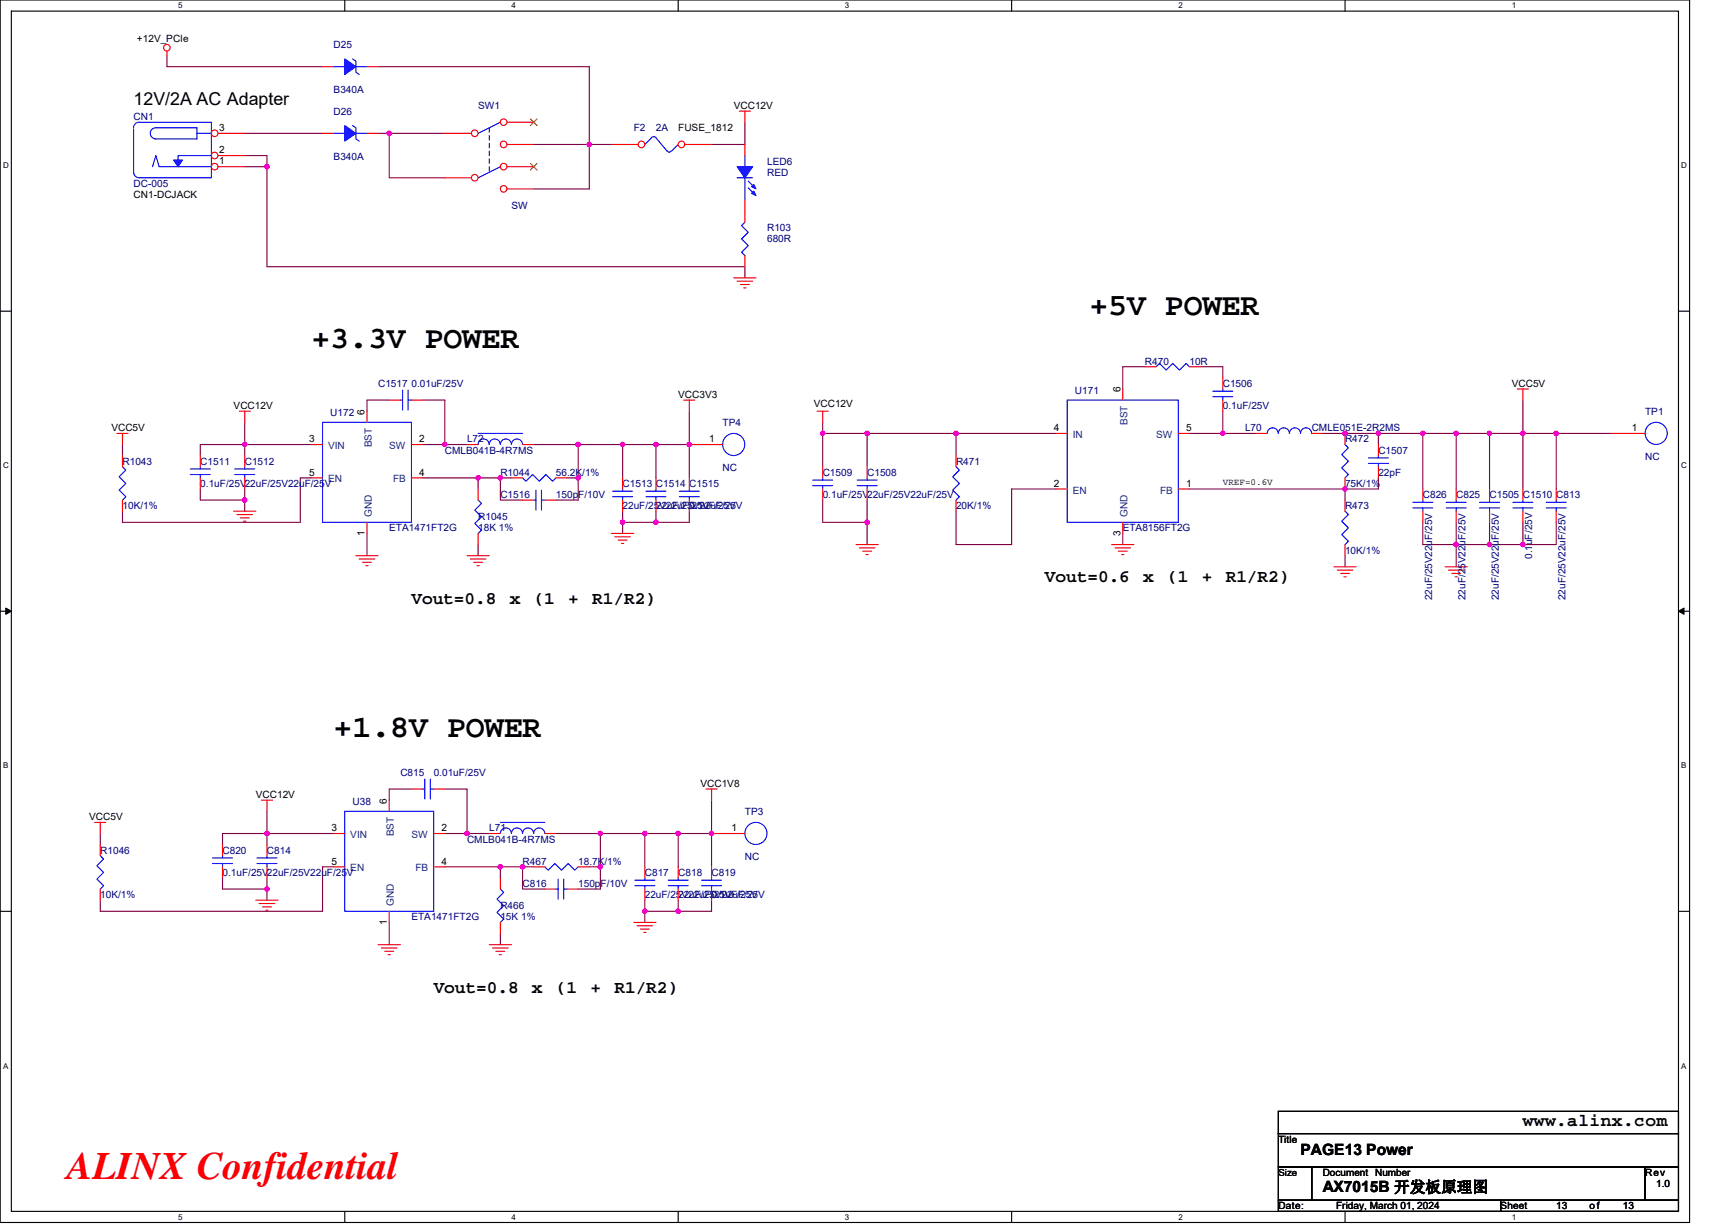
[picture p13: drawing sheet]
<svg xmlns="http://www.w3.org/2000/svg" width="297mm" height="210mm" viewBox="0 0 297 210" stroke-linecap="round" stroke-linejoin="round" font-family="sans-serif">
<defs><g id="words">
<text font-size="6.7" fill="#f00" x="11.5" y="202.2">ALINX Confidential</text>
<g font-size="5.4">
<text x="53.4" y="59.7">+3.3V POWER</text>
<text x="186.7" y="54">+5V POWER</text>
<text x="57.2" y="126.4">+1.8V POWER</text>
</g>
<g font-size="3">
<text x="22.9" y="18">12V/2A AC Adapter</text>
<text x="179.1" y="99.7">Vout=0.6</text>
<text x="196" y="99.7">x</text>
<text x="200.1" y="99.7">(1</text>
<text x="206" y="99.7">+</text>
<text x="210.1" y="99.7">R1/R2)</text>
<text x="70.5" y="103.5">Vout=0.8</text>
<text x="87.4" y="103.5">x</text>
<text x="91.5" y="103.5">(1</text>
<text x="97.4" y="103.5">+</text>
<text x="101.5" y="103.5">R1/R2)</text>
<text x="74.3" y="170.2">Vout=0.8</text>
<text x="91.2" y="170.2">x</text>
<text x="95.3" y="170.2">(1</text>
<text x="101.2" y="170.2">+</text>
<text x="105.3" y="170.2">R1/R2)</text>
<text x="261" y="193.1">www.alinx.com</text>
</g>
<g font-size="2.7">
<text x="222.9" y="197.9">PAGE13 Power</text>
<text x="226.7" y="204.4">AX7015B 开发板原理图</text>
</g>
<g font-size="1.7">
<text x="23.5" y="7.3">+12V_PCIe</text>
<text x="37.6" y="22.5">3</text>
<text x="116.2" y="22.5">FUSE_1812</text>
<text x="125.8" y="18.7">VCC12V</text>
<text x="37.6" y="28.2">1</text>
<text x="37.6" y="26.3">2</text>
<text x="22.9" y="33.9">CN1-DCJACK</text>
<text x="40" y="70.1">VCC12V</text>
<text x="62.5" y="71.1" transform="rotate(-90 62.5 71.1)">6</text>
<text x="116.2" y="68.2">VCC3V3</text>
<text x="139.5" y="69.7">VCC12V</text>
<text x="192" y="67.2" transform="rotate(-90 192 67.2)">6</text>
<text x="259.1" y="66.3">VCC5V</text>
<text x="19.1" y="73.9">VCC5V</text>
<text x="53" y="75.8">3</text>
<text x="71.9" y="75.8">2</text>
<text x="121.6" y="75.8">1</text>
<text x="180.6" y="73.9">4</text>
<text x="203.3" y="73.9">5</text>
<text x="279.7" y="73.9">1</text>
<text x="53" y="81.5">5</text>
<text x="71.9" y="81.5">4</text>
<text x="180.6" y="83.4">2</text>
<text x="203.3" y="83.4">1</text>
<text x="62.5" y="91.8" transform="rotate(-90 62.5 91.8)">1</text>
<text x="192" y="91.8" transform="rotate(-90 192 91.8)">3</text>
<text x="43.9" y="136.8">VCC12V</text>
<text x="66.3" y="137.7" transform="rotate(-90 66.3 137.7)">6</text>
<text x="120.1" y="134.9">VCC1V8</text>
<text x="15.3" y="140.6">VCC5V</text>
<text x="56.8" y="142.5">3</text>
<text x="75.7" y="142.5">2</text>
<text x="125.4" y="142.5">1</text>
<text x="56.8" y="148.2">5</text>
<text x="75.7" y="148.2">4</text>
<text x="66.3" y="158.5" transform="rotate(-90 66.3 158.5)">1</text>
<text x="219.1" y="195.9">Title</text>
<text x="219.1" y="201.5">Size</text>
<text x="226.7" y="201.6">Document Number</text>
<text x="282" y="201.6">Rev</text>
<text x="283.9" y="203.5">1.0</text>
<text x="219.1" y="207.3">Date:</text>
<text x="229" y="207.3">Friday, March 01, 2024</text>
<text x="257.2" y="207.3">Sheet</text>
<text x="266.7" y="207.3">13</text>
<text x="272.5" y="207.3">of</text>
<text x="278.2" y="207.3">13</text>
</g>
<g font-size="1.7" fill="#000080">
<text x="57.2" y="8.2">D25</text>
<text x="57.2" y="16">B340A</text>
<text x="22.9" y="20.6">CN1</text>
<text x="57.2" y="19.6">D26</text>
<text x="82" y="18.7">SW1</text>
<text x="108.6" y="22.5">F2</text>
<text x="112.4" y="22.5">2A</text>
<text x="57.2" y="27.5">B340A</text>
<text x="131.5" y="28.2">LED6</text>
<text x="22.9" y="32">DC-005</text>
<text x="87.7" y="35.8">SW</text>
<text x="131.5" y="30.1">RED</text>
<text x="131.5" y="39.6">R103</text>
<text x="131.5" y="41.6">680R</text>
<text x="196.3" y="62.5">R470</text>
<text x="203.9" y="62.5">10R</text>
<text x="56.6" y="71.3">U172</text>
<text x="64.8" y="66.3">C1517 0.01uF/25V</text>
<text x="184.3" y="67.5">U171</text>
<text x="209.6" y="66.3">C1506</text>
<text x="209.6" y="70.1">0.1uF/25V</text>
<text x="282" y="71.1">TP1</text>
<text x="76.2" y="77.7">CMLB041B-4R7MS</text>
<text x="80" y="75.8">L72</text>
<text x="123.9" y="73">TP4</text>
<text x="213.4" y="73.9">L70</text>
<text x="224.8" y="73.9">CMLE051E-2R2MS</text>
<text x="230.5" y="75.8">R472</text>
<text x="236.3" y="77.7">C1507</text>
<text x="21" y="79.7">R1043</text>
<text x="34.3" y="79.7">C1511</text>
<text x="34.3" y="83.5">0.1uF/25V22uF/25V22uF/25V</text>
<text x="41.9" y="79.7">C1512</text>
<text x="85.8" y="81.6">R1044</text>
<text x="95.3" y="81.6">56.2K/1%</text>
<text x="106.7" y="83.5">C1513 C1514 C1515</text>
<text x="123.9" y="80.8">NC</text>
<text x="141" y="81.6">C1509</text>
<text x="148.6" y="81.6">C1508</text>
<text x="163.9" y="79.7">R471</text>
<text x="230.5" y="83.5">75K/1%</text>
<text x="236.3" y="81.6">22pF</text>
<text x="282" y="78.9">NC</text>
<text x="21" y="87.3">10K/1%</text>
<text x="82" y="89.2">R1045</text>
<text x="85.8" y="85.4">C1516</text>
<text x="95.3" y="85.4">150pF/10V</text>
<text x="106.7" y="87.3">22uF/25V22uF/25V</text>
<text x="112.4" y="87.3">22uF/25V22uF/25V</text>
<text x="118.1" y="87.3">0.1uF/25V</text>
<text x="141" y="85.4">0.1uF/25V22uF/25V22uF/25V</text>
<text x="163.9" y="87.3">20K/1%</text>
<text x="230.5" y="87.3">R473</text>
<text x="243.9" y="85.4">C826</text>
<text x="249.6" y="85.4">C825</text>
<text x="255.3" y="85.4">C1505 C1510 C813</text>
<text x="66.7" y="91.1">ETA1471FT2G</text>
<text x="82" y="91.1">18K 1%</text>
<text x="192.4" y="91.1">ETA8156FT2G</text>
<text x="230.5" y="94.9">10K/1%</text>
<text x="262.6" y="95.8" transform="rotate(-90 262.6 95.8)">0.1uF/25V</text>
<text x="245.5" y="102.9" transform="rotate(-90 245.5 102.9)">22uF/25V22uF/25V</text>
<text x="251.2" y="102.9" transform="rotate(-90 251.2 102.9)">22uF/25V22uF/25V</text>
<text x="256.9" y="102.9" transform="rotate(-90 256.9 102.9)">22uF/25V22uF/25V</text>
<text x="268.3" y="102.9" transform="rotate(-90 268.3 102.9)">22uF/25V22uF/25V</text>
<text x="60.4" y="137.9">U38</text>
<text x="68.6" y="133">C815</text>
<text x="74.3" y="133">0.01uF/25V</text>
<text x="83.9" y="142.5">L71</text>
<text x="127.7" y="139.7">TP3</text>
<text x="17.2" y="146.3">R1046</text>
<text x="38.1" y="146.3">C820</text>
<text x="45.8" y="146.3">C814</text>
<text x="80" y="144.4">CMLB041B-4R7MS</text>
<text x="89.6" y="148.2">R467</text>
<text x="99.1" y="148.2">18.7K/1%</text>
<text x="127.7" y="147.5">NC</text>
<text x="17.2" y="153.9">10K/1%</text>
<text x="38.1" y="150.1">0.1uF/25V22uF/25V22uF/25V</text>
<text x="85.8" y="155.9">R466</text>
<text x="89.6" y="152">C816</text>
<text x="99.1" y="152">150pF/10V</text>
<text x="110.5" y="150.1">C817</text>
<text x="110.5" y="153.9">22uF/25V22uF/25V</text>
<text x="116.2" y="150.1">C818</text>
<text x="116.2" y="153.9">22uF/25V22uF/25V</text>
<text x="122" y="150.1">C819</text>
<text x="122" y="153.9">0.1uF/25V</text>
<text x="70.5" y="157.8">ETA1471FT2G</text>
<text x="85.8" y="157.8">15K 1%</text>
</g>
<g font-size="1.7" fill="#004080">
<text x="56.2" y="77">VIN</text>
<text x="63.7" y="76.7" transform="rotate(-90 63.7 76.7)">BST</text>
<text x="66.7" y="77">SW</text>
<text x="183.9" y="75.1">IN</text>
<text x="193.2" y="72.9" transform="rotate(-90 193.2 72.9)">BST</text>
<text x="198.2" y="75.1">SW</text>
<text x="56.2" y="82.7">EN</text>
<text x="67.4" y="82.7">FB</text>
<text x="63.7" y="88.6" transform="rotate(-90 63.7 88.6)">GND</text>
<text x="183.9" y="84.6">EN</text>
<text x="193.2" y="88.6" transform="rotate(-90 193.2 88.6)">GND</text>
<text x="198.8" y="84.6">FB</text>
<text x="60" y="143.7">VIN</text>
<text x="67.5" y="143.4" transform="rotate(-90 67.5 143.4)">BST</text>
<text x="70.5" y="143.7">SW</text>
<text x="60" y="149.4">EN</text>
<text x="71.2" y="149.4">FB</text>
<text x="67.5" y="155.3" transform="rotate(-90 67.5 155.3)">GND</text>
</g>
<text font-size="1.6" x="209.6" y="83.2">VREF=0.6V</text>
<g font-size="1.4">
<text x="30.5" y="1.4">5</text>
<text x="87.7" y="1.4">4</text>
<text x="144.8" y="1.4">3</text>
<text x="202" y="1.4">2</text>
<text x="259.1" y="1.4">1</text>
<text x=".5" y="28.9">D</text>
<text x="288.2" y="28.9">D</text>
<text x=".5" y="80.3">C</text>
<text x="288.2" y="80.3">C</text>
<text x=".5" y="131.7">B</text>
<text x="288.2" y="131.7">B</text>
<text x=".5" y="183.2">A</text>
<text x="288.2" y="183.2">A</text>
<text x="30.5" y="209.1">5</text>
<text x="87.7" y="209.1">4</text>
<text x="144.8" y="209.1">3</text>
<text x="202" y="209.1">2</text>
<text x="259.1" y="209.1">1</text>
</g>
</g></defs>
<path d="M0 0h289.6v209.5h-289.6zM1.9 1.9h285.8v205.7h-285.8z" fill="none" stroke="#000" stroke-width=".19"/>
<g fill="#fff">
<path d="M30.5 .2h.8v1.5h-.8z"/>
<path d="M30.5 207.8h.8v1.6h-.8z"/>
</g>
<path d="M59.1 0v1.9M59.1 207.6v1.9" fill="none" stroke="#000" stroke-width=".19"/>
<g fill="#fff">
<path d="M87.7 .2h.7v1.5h-.7z"/>
<path d="M87.7 207.8h.7v1.6h-.7z"/>
</g>
<path d="M116.2 0v1.9M116.2 207.6v1.9" fill="none" stroke="#000" stroke-width=".19"/>
<g fill="#fff">
<path d="M144.8 .2h.8v1.5h-.8z"/>
<path d="M144.8 207.8h.8v1.6h-.8z"/>
</g>
<path d="M173.4 0v1.9M173.4 207.6v1.9" fill="none" stroke="#000" stroke-width=".19"/>
<g fill="#fff">
<path d="M202 .2h.7v1.5h-.7z"/>
<path d="M202 207.8h.7v1.6h-.7z"/>
</g>
<path d="M230.5 0v1.9M230.5 207.6v1.9" fill="none" stroke="#000" stroke-width=".19"/>
<g fill="#fff">
<path d="M259.1 .2h.8v1.5h-.8z"/>
<path d="M259.1 207.8h.8v1.6h-.8z"/>
<path d="M.5 27.6h1v1.5h-1z"/>
<path d="M288.2 27.6h1v1.5h-1z"/>
<path d="M.5 79.1h1v1.5h-1z"/>
<path d="M288.2 79.1h1v1.5h-1z"/>
</g>
<path d="M0 53.3h1.9M287.7 53.3h1.9" fill="none" stroke="#000" stroke-width=".19"/>
<g fill="#fff">
<path d="M.5 130.5h.9v1.5h-.9z"/>
<path d="M288.2 130.5h.9v1.5h-.9z"/>
</g>
<path d="M0 104.8h1.9M287.7 104.8h1.9" fill="none" stroke="#000" stroke-width=".19"/>
<path d="M1 104.2l.9 .6-.9 .5zM287.7 104.8l.9-.6v1.1z" fill="#000" stroke="#000" stroke-width=".17"/>
<g fill="#fff">
<path d="M.5 181.9h.9v1.6h-.9z"/>
<path d="M288.2 181.9h.9v1.6h-.9z"/>
</g>
<path d="M0 156.2h1.9M287.7 156.2h1.9M219.1 190.5h68.6v3.8h-68.6zM219.1 194.3h68.6v5.7h-68.6zM219.1 200h5.7v5.7h-5.7zM219.1 205.7h38.1v1.9h-38.1zM224.8 200h57.2v5.7h-57.2zM257.2 205.7h30.5v1.9h-30.5zM282 200h5.7v5.7h-5.7z" fill="none" stroke="#000" stroke-width=".19"/>
<g fill="none" stroke="#800040" stroke-width=".19">
<path d="M28.6 9.5v1.9h26.7M64.8 11.4h36.2v13.4M41.9 28.6h3.9M41.9 22.9h13.4M41.9 26.7h3.9v1.9M45.8 28.6v17.1h81.9v1.9M64.8 22.9h1.9M66.7 22.9v7.6h9.5M66.7 22.9h9.5M91.5 24.8h9.5M101 24.8h3.8M101 24.8v7.6h-9.5"/>
<path d="M127.7 21v3.8h-5.7M21 76.2v1.9M34.3 78.1v-1.9h7.6v1.9M41.9 72.4v3.8h11.5M66.7 68.6h-3.8v1.9M72.4 68.6h3.8v7.6M72.4 76.2h3.8M76.2 76.2h3.8M91.5 76.2h7.6M99.1 76.2v5.7M99.1 76.2h7.6M106.7 76.2v5.7"/>
<path d="M106.7 76.2h5.7M112.4 76.2v5.7M112.4 76.2h5.7M118.1 70.5v5.7M118.1 76.2v5.7M141 74.3v5.7M141 72.4v1.9M141 74.3h7.6M148.6 74.3v5.7M148.6 74.3h15.3M163.9 74.3h17.1M163.9 74.3v3.8"/>
<path d="M196.3 62.9h-3.9v3.8M203.9 74.3h5.7M205.8 62.9h3.8v1.9M209.6 70.5v3.8M209.6 74.3h5.7M226.7 74.3h9.6M236.3 74.3v1.9M236.3 74.3h7.6M243.9 74.3h5.7M243.9 74.3v9.5M249.6 74.3v9.5M249.6 74.3h5.7"/>
<path d="M261 68.6v5.7M261 74.3h-5.7v9.5M261 74.3h5.7M261 74.3v9.5M266.7 74.3h9.6M266.7 74.3v9.5M34.3 83.8v1.9h7.6M41.9 83.8v1.9M41.9 85.7v1.9M53.4 81.9h-1.9v7.6h-30.5v-1.9M62.9 91.4v3.9M72.4 81.9h9.6"/>
<path d="M82 93.3v1.9M82 81.9v1.9M82 81.9h3.8M85.8 81.9v3.8h3.8M85.8 81.9h1.9M97.2 81.9h1.9M99.1 81.9v3.8h-3.8M106.7 87.6v1.9M106.7 89.5v1.9M106.7 89.5h5.7M112.4 87.6v1.9M118.1 87.6v1.9h-5.7"/>
<path d="M141 85.7v3.8h7.6M148.6 85.7v3.8M148.6 89.5v3.8M163.9 87.6v5.7h9.5M181 83.8h-7.6v9.5M192.4 91.4v1.9M203.9 83.8h26.6M230.5 95.3v1.9M230.5 83.8v1.9M236.3 81.9v1.9h-5.8M243.9 89.5v3.8h5.7M249.6 89.5v3.8"/>
<path d="M249.6 93.3v3.9M249.6 93.3h5.7M255.3 89.5v3.8M255.3 93.3h5.7M261 89.5v3.8M266.7 89.5v3.8h-5.7M45.8 139.1v3.8h11.4M70.5 135.3h-3.8v1.9M76.2 135.3h3.8v7.6M122 137.2v5.7M17.2 142.9v1.9M38.1 144.8v-1.9h7.7v1.9"/>
<path d="M38.1 150.5v1.9h7.7M45.8 150.5v1.9M45.8 152.4v1.9M57.2 148.6h-1.9v7.6h-38.1v-1.9M66.7 158.1v3.8M76.2 148.6h9.6M76.2 142.9h3.8M80 142.9h3.9M85.8 148.6v1.9M85.8 148.6h3.8M89.6 148.6v3.8h3.8M89.6 148.6h1.9"/>
<path d="M95.3 142.9h7.6v5.7M101 148.6h1.9M102.9 148.6v3.8h-3.8M102.9 142.9h7.6M110.5 156.2v1.9M110.5 156.2h5.7M110.5 142.9v5.7M110.5 154.3v1.9M110.5 142.9h5.7M116.2 142.9h5.8M116.2 142.9v5.7M116.2 154.3v1.9"/>
<path d="M122 142.9v5.7M122 154.3v1.9h-5.8M85.8 160v1.9"/>
</g>
<g fill="#f0f" stroke="#f0f" stroke-width=".19">
<circle cx="45.7" cy="28.6" r=".38"/>
<circle cx="66.7" cy="22.8" r=".38"/>
<circle cx="101" cy="24.8" r=".38"/>
<circle cx="266.7" cy="74.3" r=".38"/>
<circle cx="261" cy="93.3" r=".38"/>
<circle cx="209.6" cy="74.3" r=".38"/>
<circle cx="236.2" cy="74.3" r=".38"/>
<circle cx="230.5" cy="83.8" r=".38"/>
<circle cx="243.9" cy="74.3" r=".38"/>
<circle cx="148.6" cy="89.5" r=".38"/>
<circle cx="163.9" cy="74.3" r=".38"/>
<circle cx="255.3" cy="93.3" r=".38"/>
<circle cx="249.6" cy="93.3" r=".38"/>
<circle cx="249.6" cy="74.3" r=".38"/>
<circle cx="230.5" cy="74.3" r=".38"/>
<circle cx="261" cy="74.3" r=".38"/>
<circle cx="255.3" cy="74.3" r=".38"/>
<circle cx="148.6" cy="74.3" r=".38"/>
<circle cx="141" cy="74.3" r=".38"/>
<circle cx="76.2" cy="76.2" r=".38"/>
<circle cx="99.1" cy="81.9" r=".38"/>
<circle cx="99.1" cy="76.2" r=".38"/>
<circle cx="81.9" cy="81.9" r=".38"/>
<circle cx="85.7" cy="81.9" r=".38"/>
<circle cx="106.7" cy="76.2" r=".38"/>
<circle cx="112.4" cy="76.2" r=".38"/>
<circle cx="118.1" cy="76.2" r=".38"/>
<circle cx="112.4" cy="89.5" r=".38"/>
<circle cx="106.7" cy="89.5" r=".38"/>
<circle cx="41.9" cy="76.2" r=".38"/>
<circle cx="41.9" cy="85.7" r=".38"/>
<circle cx="80" cy="142.9" r=".38"/>
<circle cx="85.7" cy="148.6" r=".38"/>
<circle cx="102.9" cy="148.6" r=".38"/>
<circle cx="89.6" cy="148.6" r=".38"/>
<circle cx="110.5" cy="142.9" r=".38"/>
<circle cx="102.9" cy="142.9" r=".38"/>
<circle cx="116.2" cy="142.9" r=".38"/>
<circle cx="121.9" cy="142.9" r=".38"/>
<circle cx="116.2" cy="156.2" r=".38"/>
<circle cx="110.5" cy="156.2" r=".38"/>
<circle cx="45.7" cy="142.9" r=".38"/>
<circle cx="45.7" cy="152.4" r=".38"/>
</g>
<g fill="none" stroke="#f00" stroke-width=".19">
<path d="M28.6 8.8v.7M126.7 19h1.9M127.7 19v2M125.8 47.6h3.8M126.3 48.2h2.7M126.9 48.8h1.5M127.5 49.3h.4M20 74.3h1.9M21 74.3v1.9M41 70.5h1.9M41.9 70.5v1.9M117.2 68.6h1.9"/>
<path d="M118.1 68.6v1.9M140.1 70.5h1.9M141 70.5v1.9M260.1 66.7h1.9M261 66.7v1.9M40 87.6h3.9M40.6 88.2h2.7M41.2 88.8h1.5M41.8 89.3h.3M61 95.2h3.8M61.6 95.8h2.6M62.1 96.4h1.6"/>
<path d="M62.7 97h.4M80 95.2h3.9M80.6 95.8h2.7M81.2 96.4h1.5M81.8 97h.3M87.7 81.9h1.9M89.6 85.7h1.9M93.4 85.7h1.9M95.3 81.9h1.9M104.8 91.4h3.8M105.4 92h2.7M106 92.6h1.5"/>
<path d="M106.5 93.2h.4M141 80v1.9M141 83.8v1.9M146.7 93.3h3.8M147.3 93.9h2.7M147.9 94.5h1.5M148.4 95.1h.4M148.6 80v1.9M148.6 83.8v1.9M190.5 93.3h3.8M191.1 93.9h2.7M191.7 94.5h1.5"/>
<path d="M192.3 95.1h.3M228.6 97.2h3.8M229.2 97.7h2.7M229.8 98.3h1.5M230.4 98.9h.3M230.5 85.7v1.9M230.5 93.3v2M247.7 97.2h3.8M248.3 97.7h2.6M248.8 98.3h1.6M249.4 98.9h.4M261 83.8v1.9"/>
<path d="M261 87.6v1.9M44.8 137.2h1.9M45.8 137.2v1.9M121 135.3h1.9M122 135.3v1.9M16.2 141h1.9M17.2 141v1.9M17.2 144.8v1.9M17.2 152.4v1.9M43.9 154.3h3.8M44.4 154.9h2.7M45 155.4h1.5"/>
<path d="M45.6 156h.3M108.6 158.1h3.8M109.2 158.7h2.7M109.8 159.3h1.5M110.3 159.8h.4M110.5 148.6v1.9M110.5 152.4v1.9M122 148.6v1.9M122 152.4v1.9M64.8 161.9h3.8M65.4 162.5h2.6M66 163.1h1.5"/>
<path d="M66.5 163.6h.4M83.9 161.9h3.8M84.4 162.5h2.7M85 163.1h1.5M85.6 163.6h.4"/>
<circle cx="28.6" cy="8.2" r=".57"/>
</g>
<g fill="none" stroke="#00f" stroke-width=".19">
<path d="M111.7 23.6l-1.2 1.2M112.4 23.6l1.9 2.3M112.4 23.6l-.4-.2-.4 .2M115 25.9a.38 .38 0 0 1-.3 .2 .38 .38 0 0 1-.3-.2M116.2 24.8l-1.1 1.1M89.6 81.9l.5 .6 1.2-1.2 1.1 1.2 1.2-1.2 1.1 1.2 .6-.6M91.5 85.7h.4M91.9 84v3.4M92.8 85.7h.6M92.8 84v3.4M139.3 83.2h3.4M139.3 82.3h3.4"/>
<path d="M141 81.9v.4M141 83.2v.6M146.9 83.2h3.4M146.9 82.3h3.4M148.6 81.9v.4M148.6 83.2v.6M230.5 87.6l.6 .6-1.1 1.1 1.1 1.2-1.1 1.1 1.1 1.2-.6 .5M259.3 87.1h3.4M259.3 86.1h3.4M261 85.7v.4M261 87.1v.5M17.2 146.7l.6 .6-1.2 1.1 1.2 1.1-1.2 1.2 1.2 1.1-.6 .6"/>
<path d="M108.8 151.8h3.4M108.8 150.9h3.4M110.5 150.5v.4M110.5 151.8v.6M120.2 151.8h3.5M120.2 150.9h3.5M122 150.5v.4M122 151.8v.6"/>
</g>
<circle cx="109.9" cy="24.8" r=".57" fill="#fff" stroke="#f00" stroke-width=".19"/>
<path d="M104.8 24.8h4.6" fill="none" stroke="#f00" stroke-width=".19"/>
<circle cx="116.8" cy="24.8" r=".57" fill="#fff" stroke="#f00" stroke-width=".19"/>
<g fill="none" stroke="#f00" stroke-width=".19">
<path d="M55.3 22.9h1.9M62.9 22.9h1.9M117.4 24.8h4.6M127.7 36.2v1.9M127.7 43.8v1.9M34.3 78.1v1.9M66.7 68.6h1.9M70.5 68.6h1.9M196.3 62.9h1.9M203.9 62.9h1.9M209.6 64.8v1.9M209.6 68.6v1.9"/>
<path d="M215.3 74.3h1.9M224.8 74.3h1.9M236.3 76.2v1.9M34.3 81.9v1.9M82 83.8v1.9M82 91.4v1.9M106.7 81.9v1.9M106.7 85.7v1.9M236.3 80v1.9M243.9 83.8v1.9M243.9 87.6v1.9M255.3 83.8v1.9"/>
<path d="M255.3 87.6v1.9M70.5 135.3h1.9M74.3 135.3h1.9M38.1 144.8v1.9M38.1 148.6v1.9M83.9 142.9h1.9M85.8 150.5v1.9M85.8 158.1v1.9M91.5 148.6h1.9M93.4 142.9h1.9M99.1 148.6h1.9M122 142.9h5.7"/>
</g>
<g fill="none" stroke="#00f" stroke-width=".19">
<path d="M57.2 22.9h1.9M60.4 21.5l.6 .4v1.9l.6 .4M61 22.9h1.9M83.9 21.9v.8M83.9 23.2v.8M83.9 24.6v.7M83.9 25.9v.8M83.9 27.2v.8M83.9 28.6v.7M85.8 21l-3.8 1.9M85.8 28.6l-3.8 1.9M127.7 38.1l-.6 .6 1.1 1.1-1.1 1.2 1.1 1.1-1.1 1.1 .6 .6"/>
<path d="M68.6 68.6h.4M69 66.9v3.4M70 66.9v3.4M70 68.6h.5M198.2 62.9l.5-.6 1.2 1.1 1.1-1.1 1.2 1.1 1.1-1.1 .6 .6M207.9 68h3.4M207.9 67.1h3.4M209.6 66.7v.4M209.6 68v.6M221 74.3a.95 .95 0 0 0-1-1 .95 .95 0 0 0-.9 1 .94 .94 0 0 0-.9-1 .94 .94 0 0 0-1 1M224.8 74.3a.95 .95 0 0 0-.9-1 .95 .95 0 0 0-1 1 .94 .94 0 0 0-.9-1 .94 .94 0 0 0-1 1M234.5 79.4h3.5"/>
<path d="M234.5 78.5h3.5M236.3 78.1v.4M236.3 79.4v.6M32.6 81.3h3.4M32.6 80.4h3.4M34.3 80v.4M34.3 81.3v.6M82 85.7l.5 .6-1.1 1.1 1.1 1.2-1.1 1.1 1.1 1.2-.5 .5M105 85.2h3.4M105 84.2h3.4M106.7 83.8v.4M106.7 85.2v.5"/>
<path d="M242.2 87.1h3.4M242.2 86.1h3.4M243.9 85.7v.4M243.9 87.1v.5M253.6 87.1h3.4M253.6 86.1h3.4M255.3 85.7v.4M255.3 87.1v.5M72.4 135.3h.4M72.8 133.5v3.5M73.8 133.5v3.5M73.8 135.3h.5"/>
<path d="M36.4 148h3.5M36.4 147.1h3.5M38.1 146.7v.4M38.1 148v.6M85.8 152.4l.5 .6-1.1 1.1 1.1 1.2-1.1 1.1 1.1 1.1-.5 .6M85.8 142.9a.94 .94 0 0 1 .9-1 .94 .94 0 0 1 .9 1M85.8 141h7.6M87.7 142.9a.94 .94 0 0 1 .9-1 .94 .94 0 0 1 1 1 .95 .95 0 0 1 .9-1 .95 .95 0 0 1 1 1M91.5 142.9a.94 .94 0 0 1 .9-1 .94 .94 0 0 1 1 1M93.4 148.6l.6 .6 1.1-1.2 1.1 1.2 1.2-1.2 1.1 1.2 .6-.6"/>
<circle cx="129.6" cy="142.9" r="1.89"/>
</g>
<path d="M59.1 21.5l1.9 1.4-1.9 1.3z" fill-rule="evenodd" fill="#00f" stroke="#00f" stroke-width=".19"/>
<circle cx="81.4" cy="22.8" r=".57" fill="#fff" stroke="#f00" stroke-width=".19"/>
<path d="M76.2 22.9h4.6" fill="none" stroke="#f00" stroke-width=".19"/>
<circle cx="86.3" cy="20.9" r=".57" fill="#fff" stroke="#f00" stroke-width=".19"/>
<path d="M86.9 21h4.6" fill="none" stroke="#f00" stroke-width=".19"/>
<path d="M90.9 20.4l1.2 1.1M92.1 20.4l-1.2 1.1" fill="none" stroke="#804000" stroke-width=".17"/>
<circle cx="86.3" cy="24.8" r=".57" fill="#fff" stroke="#f00" stroke-width=".19"/>
<path d="M86.9 24.8h4.6" fill="none" stroke="#f00" stroke-width=".19"/>
<circle cx="81.4" cy="30.5" r=".57" fill="#fff" stroke="#f00" stroke-width=".19"/>
<path d="M76.2 30.5h4.6" fill="none" stroke="#f00" stroke-width=".19"/>
<circle cx="86.3" cy="28.6" r=".57" fill="#fff" stroke="#f00" stroke-width=".19"/>
<path d="M86.9 28.6h4.6" fill="none" stroke="#f00" stroke-width=".19"/>
<path d="M90.9 28l1.2 1.2M92.1 28l-1.2 1.2" fill="none" stroke="#804000" stroke-width=".17"/>
<circle cx="86.3" cy="32.4" r=".57" fill="#fff" stroke="#f00" stroke-width=".19"/>
<path d="M86.9 32.4h4.6M230.5 74.3v1.9M230.5 81.9v1.9" fill="none" stroke="#f00" stroke-width=".19"/>
<path d="M22.9 29.5a.93 .93 0 0 0 .9 1M22.9 22.1v7.6M23.8 21a.91 .91 0 0 0-.9 .9M23.9 21h12.3v9.5h-12.3M26.1 28.6l.6-1.9 .6 1.9h8.9M26.7 23.8a.94 .94 0 0 1-.9-1 .94 .94 0 0 1 .9-.9h7.1v1.9h-7.3M33.8 22.9h2.4M36.2 26.7h-5.7v1.9M230.5 76.2l.6 .6-1.1 1.1 1.1 1.2-1.1 1.1 1.1 1.1-.6 .6" fill="none" stroke="#00f" stroke-width=".19"/>
<path d="M29.8 27.4h1.5l-.8 1.2z" fill-rule="evenodd" fill="#00f" stroke="#00f" stroke-width=".19"/>
<circle cx="36.8" cy="28.6" r=".57" fill="#fff" stroke="#f00" stroke-width=".19"/>
<path d="M37.4 28.6h4.5" fill="none" stroke="#f00" stroke-width=".19"/>
<circle cx="36.8" cy="22.8" r=".57" fill="#fff" stroke="#f00" stroke-width=".19"/>
<path d="M37.4 22.9h4.5" fill="none" stroke="#f00" stroke-width=".19"/>
<circle cx="36.8" cy="26.7" r=".57" fill="#fff" stroke="#f00" stroke-width=".19"/>
<g fill="none" stroke="#f00" stroke-width=".19">
<path d="M55.3 11.4h1.9M62.9 11.4h1.9M37.4 26.7h4.5M127.7 24.8v1.9M127.7 34.3v1.9M21 78.1v1.9M41.9 78.1v1.9M53.4 76.2h1.9M62.9 70.5v1.9M70.5 76.2h1.9M80 76.2h2M89.6 76.2h1.9"/>
<path d="M118.1 76.2h5.8M163.9 78.1v1.9M181 74.3h1.9M192.4 66.7v1.9M202 74.3h1.9M276.3 74.3h5.7M21 85.7v1.9M41.9 81.9v1.9M53.4 81.9h1.9M62.9 89.5v1.9M70.5 81.9h1.9M112.4 81.9v1.9"/>
<path d="M112.4 85.7v1.9M118.1 81.9v1.9M118.1 85.7v1.9M163.9 85.7v1.9M181 83.8h1.9M192.4 89.5v1.9M202 83.8h1.9M249.6 83.8v1.9M249.6 87.6v1.9M266.7 83.8v1.9M266.7 87.6v1.9M66.7 137.2v1.9"/>
<path d="M45.8 144.8v1.9M45.8 148.6v1.9M57.2 142.9h1.9M57.2 148.6h1.9M66.7 156.2v1.9M74.3 142.9h1.9M74.3 148.6h1.9M93.4 152.4h1.9M97.2 152.4h1.9M116.2 148.6v1.9M116.2 152.4v1.9"/>
</g>
<g fill="none" stroke="#00f" stroke-width=".19">
<path d="M57.2 11.4h1.9M60.4 10.1l.6 .4v1.9l.6 .4M61 11.4h1.9M126.3 30.5h2.7M127.7 26.7v1.9M127.7 30.5v3.8M128.2 31.1l1.2 1.1M128.2 32.2l1.2 1.1M55.3 72.4h15.2v17.1h-15.2zM82 74.3h7.6M87.6 76.2a.95 .95 0 0 0-.9-1 .95 .95 0 0 0-1 1 .95 .95 0 0 0-.9-1 .95 .95 0 0 0-1 1 .94 .94 0 0 0-.9-1 .94 .94 0 0 0-.9 1M89.6 76.2a.94 .94 0 0 0-1-1 .94 .94 0 0 0-.9 1"/>
<path d="M182.9 68.6h19.1v20.9h-19.1zM21 80l.6 .6-1.2 1.1 1.2 1.2-1.2 1.1 1.2 1.2-.6 .5M40.2 81.3h3.5M40.2 80.4h3.5M41.9 80v.4M41.9 81.3v.6M110.7 85.2h3.4M110.7 84.2h3.4M112.4 83.8v.4M112.4 85.2v.5M116.4 85.2h3.5M116.4 84.2h3.5"/>
<path d="M118.1 83.8v.4M118.1 85.2v.5M163.9 80l.5 .6-1.1 1.1 1.1 1.2-1.1 1.1 1.1 1.2-.5 .5M247.9 87.1h3.4M247.9 86.1h3.4M249.6 85.7v.4M249.6 87.1v.5M265 87.1h3.5M265 86.1h3.5M266.7 85.7v.4M266.7 87.1v.5M59.1 139.1h15.2v17.1h-15.2z"/>
<path d="M44 148h3.5M44 147.1h3.5M45.8 146.7v.4M45.8 148v.6M95.3 152.4h.4M95.7 150.7v3.4M96.6 152.4h.6M96.6 150.7v3.4M114.5 151.8h3.5M114.5 150.9h3.5M116.2 150.5v.4M116.2 151.8v.6"/>
<circle cx="125.8" cy="76.2" r="1.89"/>
<circle cx="283.9" cy="74.3" r="1.89"/>
</g>
<g fill="#00f" stroke="#00f" stroke-width=".19">
<path d="M59.1 10.1l1.9 1.3-1.9 1.4z" fill-rule="evenodd"/>
<path d="M126.3 28.6h2.7l-1.3 1.9z" fill-rule="evenodd"/>
<path d="M129.2 32.8l.4 .7-.8-.4z" fill-rule="evenodd"/>
<path d="M129.2 31.6l.4 .8-.8-.4z" fill-rule="evenodd"/>
</g>
<g fill="#f0f" stroke="#f0f" stroke-width=".19">
<circle cx="45.7" cy="28.6" r=".38"/>
<circle cx="66.7" cy="22.8" r=".38"/>
<circle cx="101" cy="24.8" r=".38"/>
<circle cx="266.7" cy="74.3" r=".38"/>
<circle cx="261" cy="93.3" r=".38"/>
<circle cx="209.6" cy="74.3" r=".38"/>
<circle cx="236.2" cy="74.3" r=".38"/>
<circle cx="230.5" cy="83.8" r=".38"/>
<circle cx="243.9" cy="74.3" r=".38"/>
<circle cx="148.6" cy="89.5" r=".38"/>
<circle cx="163.9" cy="74.3" r=".38"/>
<circle cx="255.3" cy="93.3" r=".38"/>
<circle cx="249.6" cy="93.3" r=".38"/>
<circle cx="249.6" cy="74.3" r=".38"/>
<circle cx="230.5" cy="74.3" r=".38"/>
<circle cx="261" cy="74.3" r=".38"/>
<circle cx="255.3" cy="74.3" r=".38"/>
<circle cx="148.6" cy="74.3" r=".38"/>
<circle cx="141" cy="74.3" r=".38"/>
<circle cx="76.2" cy="76.2" r=".38"/>
<circle cx="99.1" cy="81.9" r=".38"/>
<circle cx="99.1" cy="76.2" r=".38"/>
<circle cx="81.9" cy="81.9" r=".38"/>
<circle cx="85.7" cy="81.9" r=".38"/>
<circle cx="106.7" cy="76.2" r=".38"/>
<circle cx="112.4" cy="76.2" r=".38"/>
<circle cx="118.1" cy="76.2" r=".38"/>
<circle cx="112.4" cy="89.5" r=".38"/>
<circle cx="106.7" cy="89.5" r=".38"/>
<circle cx="41.9" cy="76.2" r=".38"/>
<circle cx="41.9" cy="85.7" r=".38"/>
<circle cx="80" cy="142.9" r=".38"/>
<circle cx="85.7" cy="148.6" r=".38"/>
<circle cx="102.9" cy="148.6" r=".38"/>
<circle cx="89.6" cy="148.6" r=".38"/>
<circle cx="110.5" cy="142.9" r=".38"/>
<circle cx="102.9" cy="142.9" r=".38"/>
<circle cx="116.2" cy="142.9" r=".38"/>
<circle cx="121.9" cy="142.9" r=".38"/>
<circle cx="116.2" cy="156.2" r=".38"/>
<circle cx="110.5" cy="156.2" r=".38"/>
<circle cx="45.7" cy="142.9" r=".38"/>
<circle cx="45.7" cy="152.4" r=".38"/>
</g>
<use href="#words"/>
</svg>
